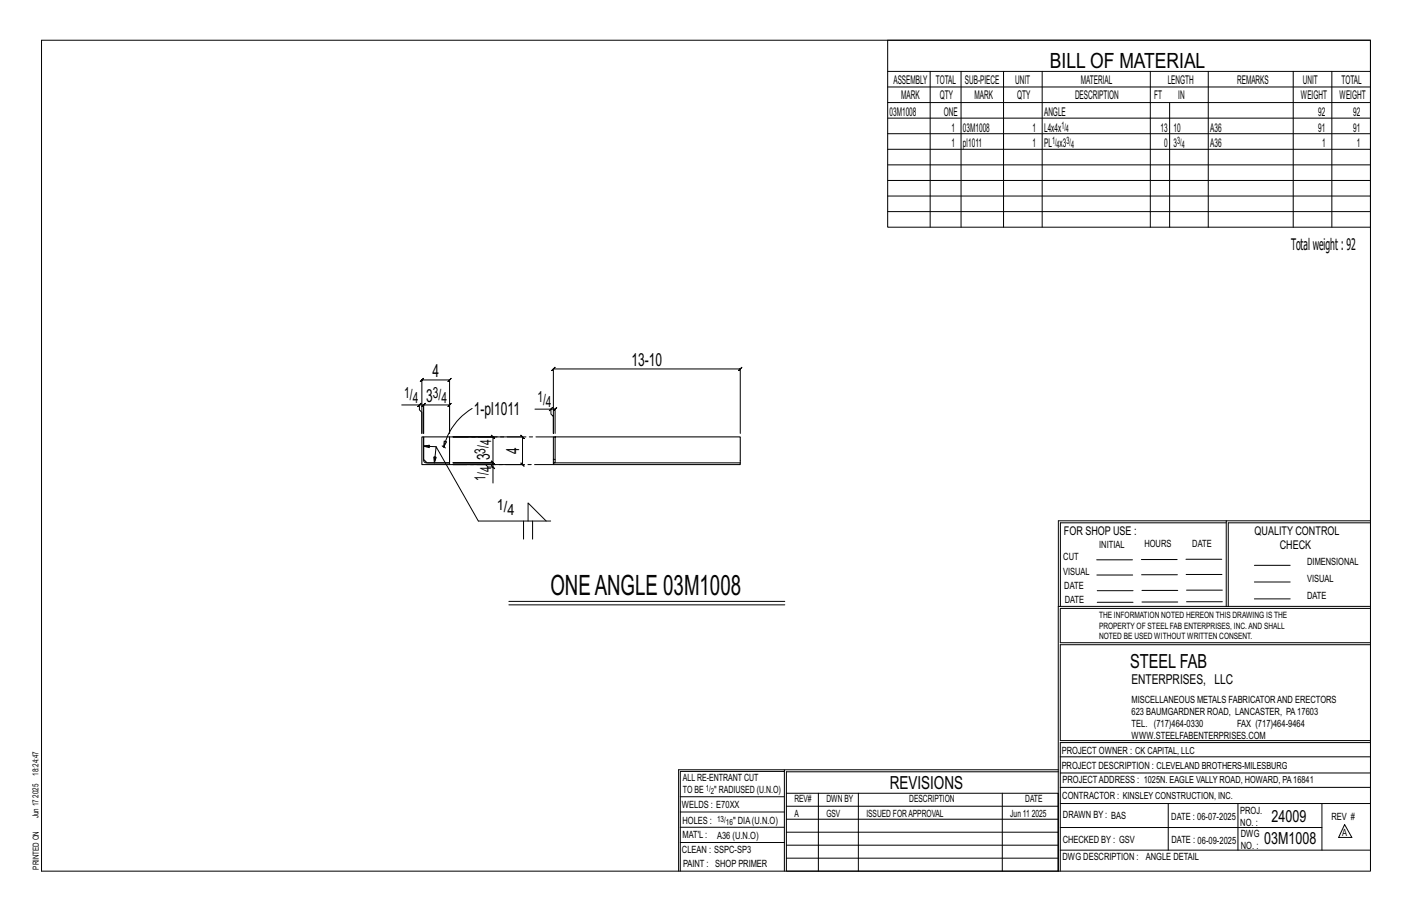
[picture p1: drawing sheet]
<svg xmlns="http://www.w3.org/2000/svg" width="432mm" height="279mm" viewBox="0 0 432 279" stroke-linecap="round" stroke-linejoin="round" font-family="sans-serif">
<defs><g id="words">
<text font-size="8.6" x="168.3" y="181.9">ONEANGLE 03M1008</text>
<text font-size="6.4" x="321.1" y="20.7">BILL OF MATERIAL</text>
<text font-size="5.9" x="345.6" y="204.1">STEEL FAB</text>
<g font-size="5.5">
<text x="193.1" y="111.8">13-10</text>
<text x="132.2" y="115.2">4</text>
<text x="130.3" y="122.8">3</text>
<text x="144.9" y="126.8">1-pl1011</text>
<text x="149.8" y="140.7" transform="rotate(-90 149.8 140.7)">3</text>
<text x="158.8" y="138.8" transform="rotate(-90 158.8 138.8)">4</text>
<text x="272.2" y="241.1">REVISIONS</text>
</g>
<g font-size="5.1">
<text x="388.9" y="251.3">24009</text>
<text x="386.6" y="258.1">03M1008</text>
</g>
<text font-size="4.9" x="394.8" y="76.4">Totalweight : 92</text>
<g font-size="4.7">
<text x="123.6" y="121.6">1/</text>
<text x="126.2" y="123.2">4</text>
<text x="132.4" y="121.6">3/</text>
<text x="135" y="123.2">4</text>
<text x="164.3" y="122.8">1/</text>
<text x="167" y="124.5">4</text>
<text x="150.2" y="136.1" transform="rotate(-90 150.2 136.1)">4</text>
<text x="148.5" y="138.7" transform="rotate(-90 148.5 138.7)">3/</text>
<text x="148.5" y="146.9" transform="rotate(-90 148.5 146.9)">1/</text>
<text x="150.2" y="144.3" transform="rotate(-90 150.2 144.3)">4</text>
<text x="151.9" y="155.8">1/</text>
<text x="155.2" y="157.5">4</text>
</g>
<text font-size="4.2" x="346" y="209.1">ENTERPRISES, LLC</text>
<g font-size="3.7">
<text x="273.2" y="25.6">ASSEMBLY</text>
<text x="286.2" y="25.6">TOTAL</text>
<text x="295.1" y="25.6">SUB-PIECE</text>
<text x="310.4" y="25.6">UNIT</text>
<text x="330.5" y="25.6">MATERIAL</text>
<text x="357.1" y="25.6">LENGTH</text>
<text x="378.3" y="25.6">REMARKS</text>
<text x="398.4" y="25.6">UNIT</text>
<text x="410.2" y="25.6">TOTAL</text>
<text x="272.1" y="35.5">03M1008</text>
<text x="275.6" y="30.4">MARK</text>
<text x="287.4" y="30.4">QTY</text>
<text x="288.6" y="35.5">ONE</text>
<text x="298" y="30.4">MARK</text>
<text x="311" y="30.4">QTY</text>
<text x="319.3" y="35.5">ANGLE</text>
<text x="328.7" y="30.4">DESCRIPTION</text>
<text x="353" y="30.4">FT</text>
<text x="360.3" y="30.4">IN</text>
<text x="397.8" y="30.4">WEIGHT</text>
<text x="403.2" y="35.5">92</text>
<text x="409.6" y="30.4">WEIGHT</text>
<text x="413.8" y="35.5">92</text>
<text x="290.9" y="40.2">1</text>
<text x="294.5" y="40.2">03M1008</text>
<text x="315.8" y="40.2">1</text>
<text x="319.3" y="40.2">L4x4x</text>
<text x="354.9" y="40.2">13</text>
<text x="358.9" y="40.2">10</text>
<text x="370.1" y="40.2">A36</text>
<text x="403.2" y="40.2">91</text>
<text x="413.8" y="40.2">91</text>
<text x="290.9" y="45">1</text>
<text x="294.5" y="45">pl1011</text>
<text x="315.8" y="45">1</text>
<text x="319.3" y="45">PL x3</text>
<text x="356" y="45">0</text>
<text x="358.9" y="45">3</text>
<text x="370.1" y="45">A36</text>
<text x="404.3" y="45">1</text>
<text x="415" y="45">1</text>
<text x="325.3" y="163.4">FOR SHOP USE :</text>
<text x="383.7" y="163.4">QUALITY CONTROL</text>
<text x="391.4" y="167.8">CHECK</text>
</g>
<g font-size="3.1">
<text x="324.6" y="39.4">1/</text>
<text x="326" y="40.5">4</text>
<text x="321.7" y="44.1">1/</text>
<text x="323.1" y="45.3">4</text>
<text x="326.1" y="44.1">3/</text>
<text x="327.5" y="45.3">4</text>
<text x="360" y="44.1">3/</text>
<text x="361.4" y="45.3">4</text>
<text x="336.2" y="167.4">INITIAL</text>
<text x="350" y="167.1">HOURS</text>
<text x="364.6" y="167.2">DATE</text>
<text x="325.2" y="171.3">CUT</text>
<text x="399.8" y="172.8">DIMENSIONAL</text>
<text x="325.1" y="175.8">VISUAL</text>
<text x="399.8" y="177.9">VISUAL</text>
<text x="325.5" y="180">DATE</text>
<text x="325.7" y="184.4">DATE</text>
<text x="399.8" y="183.1">DATE</text>
<text x="346" y="215">MISCELLANEOUS METALS FABRICATORAND ERECTORS</text>
<text x="346" y="218.6">623 BAUMGARDNER ROAD, LANCASTER, PA17603</text>
<text x="346" y="225.8">WWW.STEELFABENTERPRISES.COM</text>
<text x="346" y="222.2">TEL. (717)464-0330</text>
<text x="378.3" y="222.2">FAX (717)464-9464</text>
<text x="324.7" y="230.5">PROJECT OWNER : CK CAPITAL, LLC</text>
<text x="208.8" y="238.8">ALL RE-ENTRANT CUT</text>
<text x="324.7" y="235.1">PROJECT DESCRIPTION : CLEVELAND BROTHERS-MILESBURG</text>
<text x="324.9" y="239.5">PROJECTADDRESS : 1025N. EAGLE VALLY ROAD, HOWARD, PA16841</text>
<text x="208.8" y="242.5">TO BE</text>
<text x="218.4" y="242.5">&quot; RADIUSED (U.N.O)</text>
<text x="242.9" y="245.3">REV#</text>
<text x="252.7" y="245.3">DWN BY</text>
<text x="278.1" y="245.3">DESCRIPTION</text>
<text x="313.5" y="245.3">DATE</text>
<text x="324.9" y="244.2">CONTRACTOR : KINSLEY CONSTRUCTION, INC.</text>
<text x="208.5" y="247">WELDS : E70XX</text>
<text x="208.7" y="251.7">HOLES :</text>
<text x="224.2" y="251.8">&quot; DIA(U.N.O)</text>
<text x="242.9" y="249.9">A</text>
<text x="252.7" y="249.9">GSV</text>
<text x="264.9" y="249.9">ISSUED FORAPPROVAL</text>
<text x="309" y="249.9">Jun 11</text>
<text x="315.5" y="249.9">2025</text>
<text x="325.1" y="250">DRAWN BY : BAS</text>
<text x="358.2" y="250.5">DATE : 06-07-2025</text>
<text x="379.3" y="248.9">PROJ.</text>
<text x="407.2" y="250.5">REV #</text>
<text x="208.7" y="256.3">MAT'L :</text>
<text x="219.3" y="256.4">A36 (U.N.O)</text>
<text x="325" y="257.6">CHECKED BY : GSV</text>
<text x="358.3" y="257.7">DATE : 06-09-2025</text>
<text x="379.3" y="252.5">NO. :</text>
<text x="379.5" y="255.9">DWG</text>
<text x="410.5" y="255.5">A</text>
<text x="208.6" y="260.7">CLEAN : SSPC-SP3</text>
<text x="324.9" y="262.9">DWG DESCRIPTION :</text>
<text x="350.4" y="263">ANGLE DETAIL</text>
<text x="379.5" y="259.5">NO. :</text>
<text x="208.9" y="265">PAINT : SHOP PRIMER</text>
</g>
<g font-size="2.7">
<text x="336.1" y="189">THE INFORMATION NOTED HEREON THIS DRAWING IS THE</text>
<text x="336.1" y="195.4">NOTED BE USED WITHOUT WRITTEN CONSENT.</text>
<text x="336.1" y="192.2">PROPERTY OF STEEL FAB ENTERPRISES, INC.AND SHALL</text>
</g>
<g font-size="2.6">
<text x="215.9" y="241.8">1/</text>
<text x="217.4" y="242.7">2</text>
<text x="219.3" y="251.1">13/</text>
<text x="222" y="252.1">16</text>
</g>
<g font-size="2.5">
<text x="11.7" y="237.1" transform="rotate(-90 11.7 237.1)">18:24:47</text>
<text x="11.8" y="243.8" transform="rotate(-90 11.8 243.8)">2025</text>
<text x="11.8" y="250.1" transform="rotate(-90 11.8 250.1)">Jun 17</text>
<text x="11.9" y="265.8" transform="rotate(-90 11.9 265.8)">PRINTED ON</text>
</g>
</g></defs>
<g fill="none" stroke="#000" stroke-width=".31">
<path d="M12.7 12.3h406.4v254h-406.4zM271.5 12.3h147.6v57.2h-147.6zM271.5 21.8h147.6M271.5 26.6h147.6M271.5 31.4h147.6M271.5 36.1h147.6M284.5 21.8v47.7M293.9 21.8v47.7M306.9 21.8v47.7M318.7 21.8v47.7M351.8 21.8v47.7M357.7 31.4v38.1"/>
<path d="M369.5 21.8v47.7M395.5 21.8v47.7M407.3 21.8v47.7M271.5 40.9h147.6M271.5 45.6h147.6M271.5 50.4h147.6M271.5 55.2h147.6M271.5 59.9h147.6M271.5 64.7h147.6M122.8 123.8h5.5v1.5l.7 .7v6.5v-16.4l-.5 .5 1-1-.5 .5h8.5l-.5 .5 1-1-.5 .5v16.4v-8.7l.5-.5-1 1 .5-.5h-8l.5-.5-1 1 .5-.5v8.7v-8.7l.5-.5-1 1 .5-.5h-1.2M127.8 124.3l1-1zM129.5 136.4l1.8 .4v-.7l-1.8 .3 3.9 .2"/>
<path d="M135.2 136.3l.5 .3M135.7 136.6l.5 .4M135.8 134.8l.8 .2-.9 1.6zM144.4 124.9a19.1 19.1 0 0 0-8.7 11.7M163.6 125.1h4.9v1.5l.7 .7v5.2v-19.7l-.5 .5 1-1-.5 .5h57.2l-.5 .5 1-1-.5 .5v19.7M168 125.6l1-1zM168.5 125.1h1.3l-.5 .5 1-1-.5 .5v7.4M132.8 141.5l.6-1.7-.8-.1 .2 1.8 .6-4.9 12.9 22.7h22.1M150.3 142.3l1 1zM150.8 142.8v-1.3l.5 .5-1-1 .5 .5h-12.3h12.3l.5 .5-1-1 .5 .5v-7.9l.5 .5-1-1 .5 .5h-12.3h21.3l-.5-.5 1 1-.5-.5v8.4l-.5-.5 1 1-.5-.5h-21.3h10l.8 .8h1.5v4.9M160.1 159.3v5.5M161.5 159.3v-5.6l5.5 5.6"/>
<path d="M162.9 159.3v5.5M375 159.8h-50.7v25.6M375 159.2h-51.3l-.1 107.1M419.1 159.2h-44.1v26.2M419.1 159.8h-43.5v25.6M335.4 171.1h10.9M335.4 175.8h11M349 171h11M349.1 175.7h11M362.7 171h10.9M362.7 175.6h11M383.6 172.8h11"/>
<path d="M383.6 177.9h11M155.6 183.8h84.4M155.6 184.9h84.4M323.7 185.4h95.4M335.5 184.1h11M335.5 180.6h11M349.2 184h11M349.2 180.5h11M362.9 180.4h10.9M362.9 184h10.9M383.6 183.1h11M419.1 186h-94.9v10.5h94.9"/>
<path d="M419.1 197.1h-94.9v29.3h94.9v.6h-94.9v39.3M239.9 235.8h-31.9v30.5M239.9 235.3h-32.4v31M323.6 235.3h-83.7v31M323.6 235.9h-83.1v6.6M324.2 236.3h94.9M324.2 231.4h94.9M208 252.9h31.9M208 257.5h31.9M208 243.6h31.9M208 248.2h31.9M240.5 242.5h83.1v23.8h-83.1z"/>
<path d="M240.5 258.4h83.1M240.5 254.4h83.1M240.5 250.4h83.1M240.5 246.5h83.1M250.3 242.5v23.8M262.5 242.5v23.8M306.5 242.5v23.8M324.2 253h80.1M324.2 245.6h94.9M324.2 259.9h94.9M324.2 240.7h94.9M357.3 245.6v14.3"/>
<path d="M378.6 245.6v14.3M404.3 245.6v14.3M411.2 252.1l2.2 3.9h-4zM240.5 262.3h83.1"/>
</g>
<path d="M129 133.6h.5v7.1a.79 .79 0 0 0 .8 .8h7.2v.5h-8.5zM129.5 133.6h8v7.9h-6.9l-1.1-1.1zM169.8 133.6v7.9h-.6v-7.9h57.2v7.9M169.2 141.5h57.2v.5h-57.2z" fill="none" stroke="#000" stroke-width=".32"/>
<path d="M169.8 140.4h-.6" fill="none" stroke="#000" stroke-width=".31" stroke-dasharray="2 1.4"/>
<path d="M137.5 133.6h31.7M169.2 142h-31.7" fill="none" stroke="#000" stroke-width=".31" stroke-dasharray="5.8 1 1 1"/>
<use href="#words"/>
</svg>
